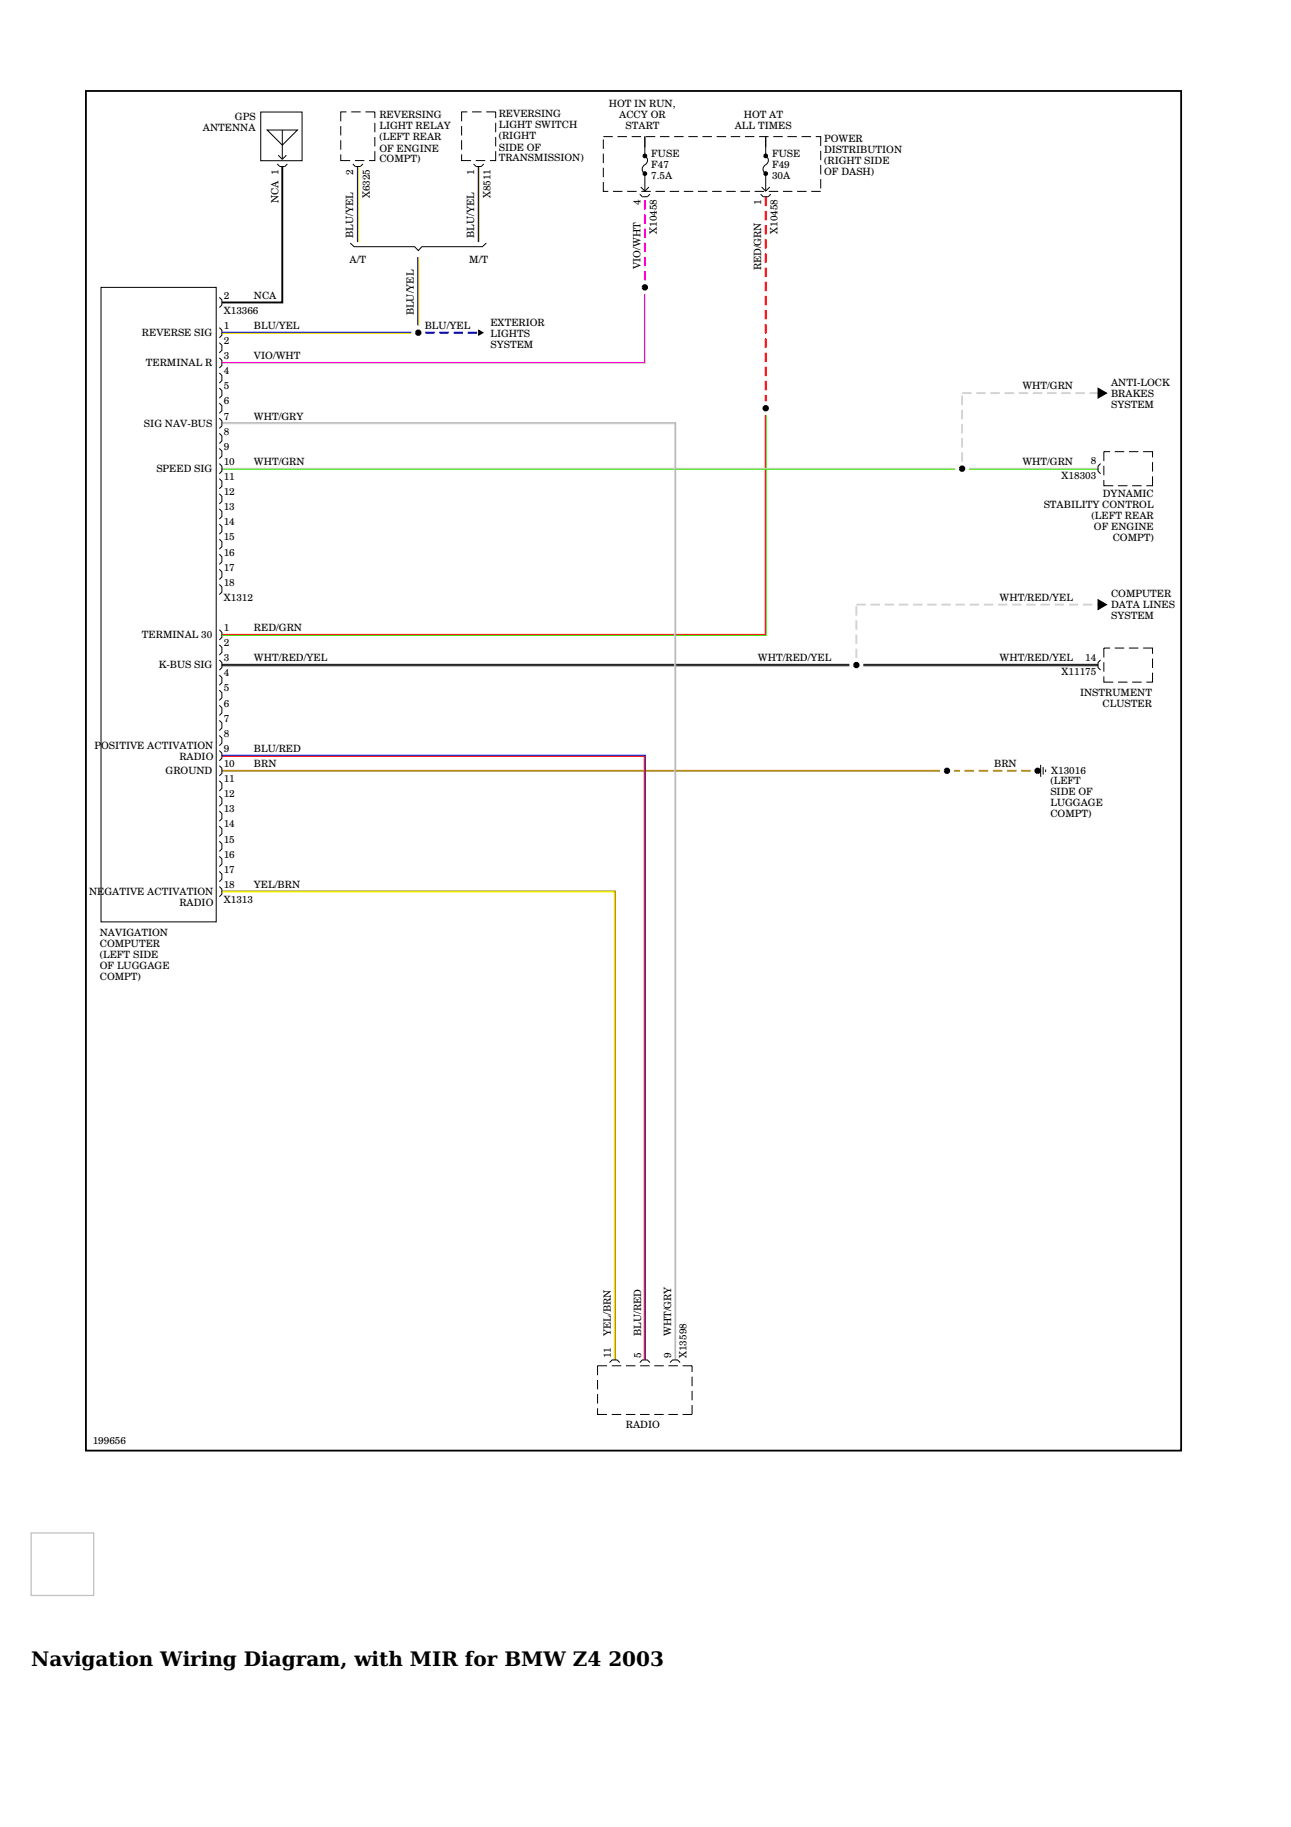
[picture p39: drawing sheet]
<svg xmlns="http://www.w3.org/2000/svg" width="210mm" height="297mm" viewBox="0 0 210 297" stroke-linecap="round" stroke-linejoin="round" font-family="sans-serif">
<defs><g id="words">
<g font-size="3.3">
<text x="5.1" y="270.8">Navigation Wiring Diagram, with MIR for BMW Z4</text>
<text x="98.9" y="270.8">2003</text>
</g>
<g font-size="1.6">
<text x="99" y="17.4">HOT IN RUN,</text>
<text x="33" y="21.3">ANTENNA</text>
<text x="38.2" y="19.5">GPS</text>
<text x="61.7" y="22.8">(LEFT REAR</text>
<text x="61.7" y="19.3">REVERSING</text>
<text x="61.7" y="21">LIGHT RELAY</text>
<text x="81.1" y="22.6">(RIGHT</text>
<text x="81.1" y="19">REVERSING</text>
<text x="81.1" y="20.8">LIGHT SWITCH</text>
<text x="100.7" y="19.2">ACCY OR</text>
<text x="101.7" y="21">START</text>
<text x="119.5" y="21">ALL TIMES</text>
<text x="120.9" y="19.2">HOT AT</text>
<text x="134" y="23.1">POWER</text>
<text x="57.4" y="28.4" transform="rotate(-90 57.4 28.4)">2</text>
<text x="61.7" y="24.7">OF ENGINE</text>
<text x="61.7" y="26.4">COMPT)</text>
<text x="77.1" y="28.4" transform="rotate(-90 77.1 28.4)">1</text>
<text x="81.1" y="26.2">TRANSMISSION)</text>
<text x="81.1" y="24.5">SIDE OF</text>
<text x="105.9" y="29.1">7.5A</text>
<text x="105.9" y="25.5">FUSE</text>
<text x="105.9" y="27.3">F47</text>
<text x="125.5" y="29.1">30A</text>
<text x="125.5" y="25.5">FUSE</text>
<text x="125.5" y="27.3">F49</text>
<text x="134" y="26.7">(RIGHT SIDE</text>
<text x="134" y="28.5">OF DASH)</text>
<text x="134" y="24.9">DISTRIBUTION</text>
<text x="45.3" y="33" transform="rotate(-90 45.3 33)">NCA 1</text>
<text x="60.1" y="32.2" transform="rotate(-90 60.1 32.2)">X6325</text>
<text x="79.8" y="32.2" transform="rotate(-90 79.8 32.2)">X8511</text>
<text x="104.1" y="33.3" transform="rotate(-90 104.1 33.3)">4</text>
<text x="123.8" y="33.3" transform="rotate(-90 123.8 33.3)">1</text>
<text x="57.4" y="38.7" transform="rotate(-90 57.4 38.7)">BLU/YEL</text>
<text x="77.1" y="38.7" transform="rotate(-90 77.1 38.7)">BLU/YEL</text>
<text x="106.8" y="38" transform="rotate(-90 106.8 38)">X10458</text>
<text x="126.4" y="38.1" transform="rotate(-90 126.4 38.1)">X10458</text>
<text x="56.8" y="42.7">A/T</text>
<text x="76.3" y="42.7">M/T</text>
<text x="104.1" y="43.7" transform="rotate(-90 104.1 43.7)">VIO/WHT</text>
<text x="123.8" y="44" transform="rotate(-90 123.8 44)">RED/GRN</text>
<text x="36.4" y="51">X13366</text>
<text x="36.4" y="48.6">2</text>
<text x="36.4" y="53.5">1</text>
<text x="41.3" y="48.6">NCA</text>
<text x="41.3" y="53.5">BLU/YEL</text>
<text x="67.3" y="51.3" transform="rotate(-90 67.3 51.3)">BLU/YEL</text>
<text x="69" y="53.5">BLU/YEL</text>
<text x="79.7" y="53">EXTERIOR</text>
<text x="23.1" y="54.6">REVERSE SIG</text>
<text x="23.7" y="59.6">TERMINAL R</text>
<text x="36.4" y="58.4">3</text>
<text x="36.4" y="55.9">2</text>
<text x="41.3" y="58.4">VIO/WHT</text>
<text x="79.7" y="56.5">SYSTEM</text>
<text x="79.7" y="54.7">LIGHTS</text>
<text x="36.4" y="60.8">4</text>
<text x="36.4" y="63.3">5</text>
<text x="36.4" y="65.8">6</text>
<text x="166.2" y="63.3">WHT/GRN</text>
<text x="180.7" y="64.5">BRAKES</text>
<text x="180.7" y="62.7">ANTI-LOCK</text>
<text x="23.4" y="69.4">SIG NAV-BUS</text>
<text x="36.4" y="68.2">7</text>
<text x="36.4" y="70.7">8</text>
<text x="41.3" y="68.2">WHT/GRY</text>
<text x="180.7" y="66.3">SYSTEM</text>
<text x="25.4" y="76.7">SPEED SIG</text>
<text x="36.4" y="75.6">10</text>
<text x="36.4" y="73.1">9</text>
<text x="41.3" y="75.6">WHT/GRN</text>
<text x="166.2" y="75.6">WHT/GRN</text>
<text x="172.6" y="77.9">X18303</text>
<text x="177.4" y="75.5">8</text>
<text x="36.4" y="78">11</text>
<text x="36.4" y="83">13</text>
<text x="36.4" y="80.5">12</text>
<text x="169.7" y="82.5">STABILITY CONTROL</text>
<text x="179.3" y="80.7">DYNAMIC</text>
<text x="36.4" y="85.4">14</text>
<text x="36.4" y="87.9">15</text>
<text x="177.5" y="84.3">(LEFT REAR</text>
<text x="177.9" y="86.1">OF ENGINE</text>
<text x="180.9" y="87.9">COMPT)</text>
<text x="36.4" y="95.2">18</text>
<text x="36.4" y="92.8">17</text>
<text x="36.4" y="90.3">16</text>
<text x="36.4" y="97.7">X1312</text>
<text x="162.5" y="97.7">WHT/RED/YEL</text>
<text x="180.7" y="97.1">COMPUTER</text>
<text x="180.7" y="100.6">SYSTEM</text>
<text x="180.7" y="98.9">DATA LINES</text>
<text x="23.1" y="103.8">TERMINAL 30</text>
<text x="36.4" y="102.6">1</text>
<text x="36.4" y="107.5">3</text>
<text x="36.4" y="105.1">2</text>
<text x="41.3" y="102.6">RED/GRN</text>
<text x="41.3" y="107.5">WHT/RED/YEL</text>
<text x="123.2" y="107.5">WHT/RED/YEL</text>
<text x="162.5" y="107.5">WHT/RED/YEL</text>
<text x="176.5" y="107.4">14</text>
<text x="25.8" y="108.7">K-BUS SIG</text>
<text x="36.4" y="112.4">5</text>
<text x="36.4" y="110">4</text>
<text x="172.6" y="109.8">X11175</text>
<text x="175.6" y="113.2">INSTRUMENT</text>
<text x="36.4" y="117.3">7</text>
<text x="36.4" y="119.8">8</text>
<text x="36.4" y="114.9">6</text>
<text x="179.3" y="115">CLUSTER</text>
<text x="15.4" y="121.8">P</text>
<text x="16.5" y="121.8">OSITIVE ACTIVATION</text>
<text x="26.9" y="125.9">GROUND</text>
<text x="29.2" y="123.5">RADIO</text>
<text x="36.4" y="122.3">9</text>
<text x="36.4" y="124.7">10</text>
<text x="41.3" y="122.3">BLU/RED</text>
<text x="41.3" y="124.7">BRN</text>
<text x="161.6" y="124.7">BRN</text>
<text x="170.9" y="125.8">X13016</text>
<text x="36.4" y="127.2">11</text>
<text x="36.4" y="129.6">12</text>
<text x="170.8" y="127.5">(LEFT</text>
<text x="170.8" y="131">LUGGAGE</text>
<text x="170.8" y="129.3">SIDE OF</text>
<text x="36.4" y="132.1">13</text>
<text x="36.4" y="134.5">14</text>
<text x="36.4" y="137">15</text>
<text x="170.8" y="132.8">COMPT)</text>
<text x="36.4" y="139.4">16</text>
<text x="36.4" y="141.9">17</text>
<text x="14.5" y="145.5">NEGATIVE ACTIVATION</text>
<text x="29.2" y="147.2">RADIO</text>
<text x="36.4" y="146.8">X1313</text>
<text x="36.4" y="144.4">18</text>
<text x="41.3" y="144.4">YEL/BRN</text>
<text x="16.2" y="155.7">(LEFT SIDE</text>
<text x="16.2" y="153.9">COMPUTER</text>
<text x="16.2" y="152.1">NAVIGATION</text>
<text x="16.2" y="159.3">COMPT)</text>
<text x="16.2" y="157.5">OF LUGGAGE</text>
<text x="99.3" y="217.2" transform="rotate(-90 99.3 217.2)">YEL/BRN</text>
<text x="99.3" y="220.8" transform="rotate(-90 99.3 220.8)">11</text>
<text x="104.2" y="217.2" transform="rotate(-90 104.2 217.2)">BLU/RED</text>
<text x="104.2" y="220.8" transform="rotate(-90 104.2 220.8)">5</text>
<text x="109.1" y="217.2" transform="rotate(-90 109.1 217.2)">WHT/GRY</text>
<text x="109.1" y="220.8" transform="rotate(-90 109.1 220.8)">9</text>
<text x="111.6" y="220.8" transform="rotate(-90 111.6 220.8)">X13598</text>
<text x="101.8" y="232.2">RADIO</text>
<text x="15.1" y="234.7">199656</text>
</g>
</g></defs>
<g fill="none" stroke="#000" stroke-width=".16">
<path d="M42.4 18.2h6.7v7.9h-6.7zM56.3 18.2h-.9v1.5M57.1 18.2h1.5M59.4 18.2h1.5v1M60.9 20v1.5M76 18.2h-.9v1.5M76.8 18.2h1.5M79.1 18.2h1.5v1M80.6 20v1.5M43.4 21.1h5l-2.5 2.5zM45.1 26.7l.4 .4h.8l.4-.4M45.2 25.2l.7 .7"/>
<path d="M45.9 21.1v4.8M46.6 25.2l-.7 .7M55.4 25.1v1h1.5M55.4 20.5v1.5M55.4 22.8v1.5M56.9 39.5l.7 .6h9.8l.6 .6 .6-.6h9.8l.7-.6M57.4 26.7l.4 .4h.8l.4-.4M57.7 26.1h1.5M60.9 24.6v1.5h-.9M60.9 22.3v1.5M75.1 25.1v1h1.5M75.1 20.5v1.5"/>
<path d="M75.1 22.8v1.5M77 26.7l.4 .4h.8l.5-.4M77.4 26.1h1.5M80.6 24.6v1.5h-.9M80.6 22.3v1.5M98.1 29.6v1.5h.8M98.1 22.2h1.5M98.1 22.7v1.5M98.1 25v1.5M98.1 27.3v1.5M99.7 31.1h1.5M100.4 22.2h1.5"/>
<path d="M102 31.1h1.5M102.7 22.2h1.5M104 31.6l.4 .4h.9l.4-.4M104.2 30.4l.6 .7 .7-.7M104.3 31.1h1.5M104.8 22.2v3.1a.89 .89 0 0 1 .5 .9 .89 .89 0 0 1-.7 .8 .81 .81 0 0 0 .2 1.2v2.8M105 22.2h1.5M106.6 31.1h1.5M107.3 22.2h1.5M108.9 31.1h1.5M109.6 22.2h1.5M111.2 31.1h1.5"/>
<path d="M111.9 22.2h1.5M113.5 31.1h1.5M114.2 22.2h1.5M115.8 31.1h1.5M116.5 22.2h1.6M118.1 31.1h1.5M118.8 22.2h1.6M120.4 31.1h1.5M121.1 22.2h1.6M122.7 31.1h1.5M123.4 22.2h1.6M123.7 31.6l.4 .4h.8l.4-.4"/>
<path d="M123.8 30.4l.7 .7 .7-.7M124.5 22.2v3.1a.89 .89 0 0 1 .4 .9 .89 .89 0 0 1-.6 .8 .81 .81 0 0 0 .2 1.2v2.8M125 31.1h1.5M125.7 22.2h1.6M127.3 31.1h1.5M128 22.2h1.6M129.6 31.1h1.5M130.3 22.2h1.6M131.9 31.1h1.5M132.6 22.2h.8v1.5M133.4 24.5v1.5M133.4 26.8v1.6"/>
<path d="M133.4 29.1v1.6M16.4 46.7h18.8v103.2h-18.8zM35.7 48.4l.4 .4v.8l-.4 .4M35.7 58.2l.4 .4v.8l-.4 .4M35.7 55.7l.4 .4v.9l-.4 .4M35.7 53.3l.4 .4v.8l-.4 .4M77.8 53.7l.7 .4-.7 .4zM35.7 77.8l.4 .4v.9l-.4 .4M35.7 75.4l.4 .4v.8l-.4 .4M35.7 72.9l.4 .4v.9l-.4 .4M35.7 70.5l.4 .4v.8l-.4 .4M35.7 68l.4 .4v.8l-.4 .5"/>
<path d="M35.7 65.5l.4 .5v.8l-.4 .4M35.7 63.1l.4 .4v.8l-.4 .4M35.7 60.6l.4 .4v.9l-.4 .4M178.5 63.1l1.4 .8-1.4 .8zM178.9 75.4l-.4 .4v.8l.4 .4M179.5 78v1h1.5M179.5 75.7v1.6M180.5 73.4h-1v1.6M181.3 73.4h1.5M181.8 79h1.5M183.6 73.4h1.5M184.1 79h1.5"/>
<path d="M185.9 73.4h1.5v1M187.4 77.4v1.6h-1M187.4 75.1v1.6M35.7 95l.4 .4v.9l-.4 .4M35.7 92.6l.4 .4v.8l-.4 .4M35.7 90.1l.4 .4v.8l-.4 .5M35.7 87.7l.4 .4v.8l-.4 .4M35.7 85.2l.4 .4v.8l-.4 .4M35.7 82.7l.4 .5v.8l-.4 .4M35.7 80.3l.4 .4v.8l-.4 .4M178.5 97.5l1.4 .8-1.4 .8zM35.7 112.2l.4 .4v.9l-.4 .4"/>
<path d="M35.7 114.7l.4 .4v.8l-.4 .4M35.7 117.1l.4 .4v.9l-.4 .4M35.7 119.6l.4 .4v.8l-.4 .4M35.7 102.4l.4 .4v.8l-.4 .4M35.7 104.8l.4 .5v.8l-.4 .4M35.7 107.3l.4 .4v.8l-.4 .5M35.7 109.8l.4 .4v.8l-.4 .4M36.1 108h102M36.1 108.2h102M140.4 108h38.1M140.4 108.2h38.1M178.9 107.3l-.4 .4v.8l.4 .5"/>
<path d="M179.5 110v.9h1.5M179.5 107.7v1.5M180.5 105.4h-1v1.5M181.3 105.4h1.5M181.8 110.9h1.5M183.6 105.4h1.5M184.1 110.9h1.5M185.9 105.4h1.5v.9M187.4 109.4v1.5h-1M187.4 107.1v1.5M35.7 122l.4 .5v.8l-.4 .4M35.7 124.5l.4 .4v.8l-.4 .4"/>
<path d="M35.7 126.9l.4 .5v.8l-.4 .4M35.7 129.4l.4 .4v.8l-.4 .5M35.7 131.9l.4 .4v.8l-.4 .4M35.7 134.3l.4 .4v.9l-.4 .4M35.7 136.8l.4 .4v.8l-.4 .4M35.7 139.2l.4 .4v.9l-.4 .4M169.2 124.3v2M169.6 124.7v1.2M170 125.1v.4M35.7 141.7l.4 .4v.8l-.4 .4M35.7 144.1l.4 .5v.8l-.4 .4M97.2 229v1h1.5"/>
<path d="M97.2 222.1v1.5M97.2 224.4v1.5M97.2 226.7v1.5M97.2 222.1h1.5M99.1 221.5l.4-.4h.8l.5 .4M99.5 230h1.5M99.5 222.1h1.5M101.8 230h1.5M101.8 222.1h1.5M104 221.5l.4-.4h.9l.4 .4M104.1 230h1.5M104.1 222.1h1.5"/>
<path d="M106.4 230h1.5M106.4 222.1h1.5M108.7 230h1.5M108.7 222.1h1.5M108.9 221.5l.4-.4h.9l.4 .4M111 222.1h1.5v1M112.5 228.4v1.6h-1.5M112.5 223.8v1.6M112.5 226.1v1.6"/>
</g>
<path d="M104.9 47.9v11.2h-68.8M36.1 108.1h102M140.4 108.1h38.1" fill="none" stroke="#d2d2d2" stroke-width=".16"/>
<path d="M14 14.8h178v221h-178z" fill="none" stroke="#000" stroke-width=".29"/>
<path d="M45.9 27.1v22.1h-9.8" fill="none" stroke="#000" stroke-width=".31"/>
<path d="M58.1 27.1v12.3M77.8 27.1v12.3M36.1 54h30.8M68 41.8v11.2M36.1 122.8h68.8v98.3" fill="none" stroke="#00f" stroke-width=".2"/>
<path d="M58.3 27.1v12.3M77.9 27.1v12.3M36.1 54.2h30.8M68.1 41.8v11.2" fill="none" stroke="#ff0" stroke-width=".16"/>
<g fill="none" stroke="#000" stroke-width=".52">
<circle cx="68" cy="54.1" r=".26"/>
<circle cx="104.8" cy="46.7" r=".26"/>
<circle cx="124.5" cy="66.4" r=".26"/>
<circle cx="156.4" cy="76.2" r=".26"/>
<circle cx="139.2" cy="108.1" r=".26"/>
<circle cx="154" cy="125.3" r=".26"/>
<circle cx="168.7" cy="125.3" r=".26"/>
</g>
<g fill="none" stroke="#f00" stroke-width=".31">
<path d="M124.5 32v1.5M124.5 34.3v1.5M124.5 36.6v1.5M124.5 38.9v1.5M124.5 41.2v1.5M124.5 43.5v1.5M124.5 45.8v1.5M124.5 48.1v1.5M124.5 50.4v1.5M124.5 52.7v1.5M124.5 55v1.5M124.5 57.3v1.5"/>
<path d="M124.5 59.6v1.6M124.5 61.9v1.6M124.5 64.2v1"/>
</g>
<path d="M104.8 32.5v1.6M104.8 34.8v1.6M104.8 37.1v1.6M104.8 39.5v1.5M104.8 41.8v1.5M104.8 44.1v1.5" fill="none" stroke="#f0f" stroke-width=".31"/>
<g fill="none" stroke="#d2d2d2" stroke-width=".31">
<path d="M156.4 64.3v1.6M156.4 66.6v1.6M156.4 68.9v1.6M156.4 71.2v1.6M156.4 73.5v1.6M156.4 63.9h1.6M158.7 63.9h1.6M161 63.9h1.6M163.3 63.9h1.6M165.6 63.9h1.6M167.9 63.9h1.6M170.2 63.9h1.6"/>
<path d="M172.5 63.9h1.6M174.8 63.9h1.6M177.1 63.9h1.4M139.2 98.6v1.5M139.2 98.3h1.6M141.5 98.3h1.6M143.8 98.3h1.6M146.1 98.3h1.6M148.4 98.3h1.6M150.7 98.3h1.6M153 98.3h1.6M155.4 98.3h1.5"/>
<path d="M157.7 98.3h1.5M160 98.3h1.5M162.3 98.3h1.5M164.6 98.3h1.5M166.9 98.3h1.5M169.2 98.3h1.5M171.5 98.3h1.5M173.8 98.3h1.5M176.1 98.3h1.5M178.4 98.3h.1M139.2 100.9v1.5M139.2 103.2v1.5"/>
<path d="M139.2 105.5v1.5"/>
</g>
<path d="M124.4 67.5v35.7h-88.3" fill="none" stroke="#f00" stroke-width=".2"/>
<path d="M36.1 76.3h119.2M124.6 67.5v35.8h-88.5M157.6 76.3h20.9" fill="none" stroke="#39e500" stroke-width=".16"/>
<path d="M69.1 54.1h1.6M71.4 54.1h1.6M73.7 54.1h1.6M76 54.1h1.6" fill="none" stroke="#00f" stroke-width=".31"/>
<path d="M36.1 125.3h116.7M155.1 125.3h1M156.8 125.3h1.6M159.1 125.3h1.6M161.4 125.3h1.6M163.7 125.3h1.6M166 125.3h1.6" fill="none" stroke="#b28600" stroke-width=".31"/>
<path d="M104.8 47.9v11.1h-68.7" fill="none" stroke="#f0f" stroke-width=".2"/>
<path d="M36.1 68.9h73.6v152.2M36.1 76.1h119.2M157.6 76.1h20.9" fill="none" stroke="#d2d2d2" stroke-width=".2"/>
<path d="M36.1 145h63.8v76.1" fill="none" stroke="#ff0" stroke-width=".2"/>
<path d="M36.1 144.9h63.9v76.2" fill="none" stroke="#b28600" stroke-width=".16"/>
<path d="M36.1 68.7h73.8v152.4" fill="none" stroke="#afafaf" stroke-width=".16"/>
<path d="M36.1 123h68.6v98.1" fill="none" stroke="#f00" stroke-width=".16"/>
<g fill="none" stroke="#000" stroke-width=".38">
<circle cx="104.8" cy="28.2" r=".19"/>
<circle cx="104.8" cy="25.3" r=".19"/>
<circle cx="124.5" cy="28.2" r=".19"/>
<circle cx="124.5" cy="25.3" r=".19"/>
</g>
<path d="M77.8 53.7l.7 .4-.7 .4zM178.5 63.1l1.4 .8-1.4 .8zM178.5 97.5l1.4 .8-1.4 .8z" fill="#000"/>
<path d="M5.1 249.2h10.1v10.2h-10.1z" fill="none" stroke="#c0c0c0" stroke-width=".2"/>
<use href="#words"/>
</svg>
